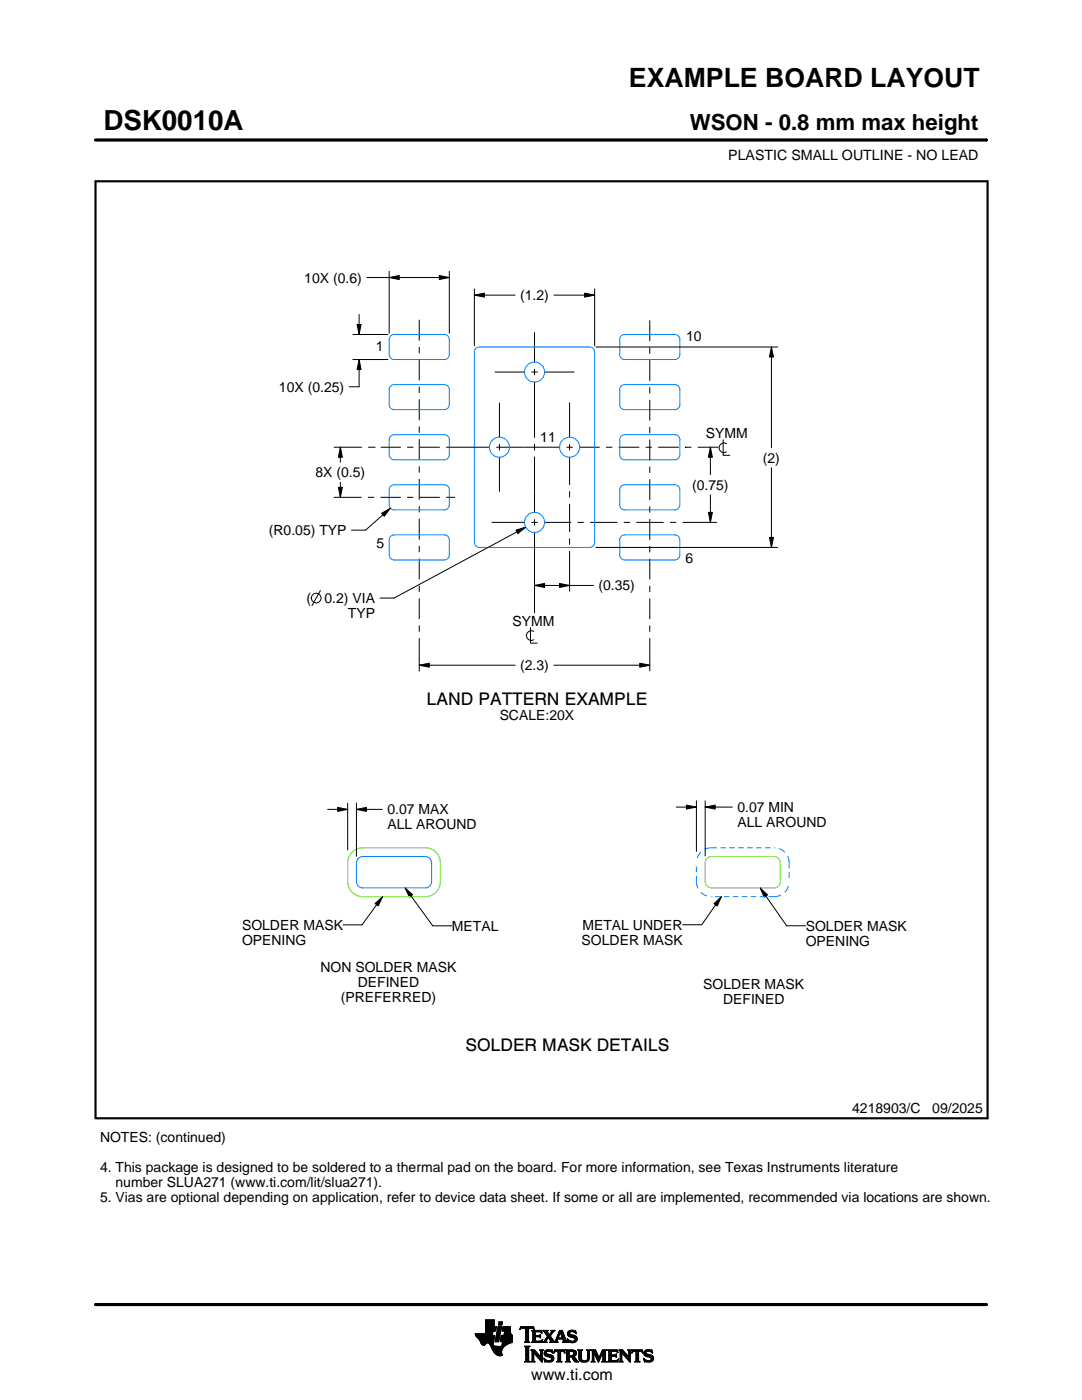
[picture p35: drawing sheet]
<svg xmlns="http://www.w3.org/2000/svg" width="216mm" height="279mm" viewBox="0 0 216 279" stroke-linecap="round" stroke-linejoin="round" font-family="sans-serif">
<defs><g id="words">
<text font-size="5.5" x="20.6" y="26">DSK0010A</text>
<text font-size="5.3" x="125.5" y="17.4">EXAMPLE BOARD LAYOUT</text>
<text font-size="4.4" x="137.7" y="26">WSON - 0.8 mm max height</text>
<g font-size="3.5">
<text x="85.1" y="140.6">LAND PATTERN EXAMPLE</text>
<text x="92.9" y="209.7">SOLDER MASK DETAILS</text>
</g>
<text font-size="3.2" x="106" y="275.3">www.ti.com</text>
<g font-size="2.8">
<text x="145.3" y="32">PLASTIC SMALL OUTLINE - NO LEAD</text>
<text x="60.7" y="56.4">10X (0.6)</text>
<text x="103.8" y="59.9">(1.2)</text>
<text x="75" y="70">1</text>
<text x="136.9" y="68.1">10</text>
<text x="55.7" y="78.2">10X (0.25)</text>
<text x="107.8" y="88.2">11</text>
<text x="140.9" y="87.4">SYMM</text>
<text x="63" y="95.3">8X (0.5)</text>
<text x="152.2" y="92.3">(2)</text>
<text x="138.1" y="97.8">(0.75)</text>
<text x="53.6" y="106.8">(R0.05) TYP</text>
<text x="75.1" y="109.4">5</text>
<text x="136.8" y="112.4">6</text>
<text x="119.4" y="117.8">(0.35)</text>
<text x="61.2" y="120.4">(</text>
<text x="64.8" y="120.4">0.2) VIA</text>
<text x="69.4" y="123.4">TYP</text>
<text x="102.2" y="124.8">SYMM</text>
<text x="103.8" y="133.8">(2.3)</text>
<text x="99.7" y="143.8">SCALE:20X</text>
<text x="77.3" y="162.5">0.07 MAX</text>
<text x="77.3" y="165.5">ALL AROUND</text>
<text x="147.1" y="162.1">0.07 MIN</text>
<text x="147.1" y="165.1">ALL AROUND</text>
<text x="48.3" y="185.6">SOLDER MASK</text>
<text x="90.2" y="185.8">METAL</text>
<text x="116.2" y="185.6">METAL UNDER</text>
<text x="160.8" y="185.8">SOLDER MASK</text>
<text x="48.3" y="188.6">OPENING</text>
<text x="116.1" y="188.6">SOLDER MASK</text>
<text x="160.8" y="188.8">OPENING</text>
<text x="63.9" y="194">NON SOLDER MASK</text>
<text x="71.4" y="197">DEFINED</text>
<text x="140.3" y="197.3">SOLDER MASK</text>
<text x="68" y="200">(PREFERRED)</text>
<text x="144.3" y="200.3">DEFINED</text>
<text x="20" y="227.9">NOTES: (continued)</text>
<text x="170" y="222.2">4218903/C</text>
<text x="186" y="222.2">09/2025</text>
<text x="20" y="233.9">4. This package is designed to be soldered to a thermal pad on the board. For more information, see Texas Instruments literature</text>
<text x="20" y="239.9">5. Vias are optional depending on application, refer to device data sheet. If some or all are implemented, recommended via locations are shown.</text>
<text x="23.1" y="236.9">number SLUA271 (www.ti.com/lit/slua271).</text>
</g>
</g></defs>
<g fill="none" stroke="#000" stroke-width=".2">
<path d="M19.1 27.9h177.7M196.8 27.7v.5M73.2 55.4h16.5M77.7 55.4l2-.4v.8zM77.7 54.1v12.4M87.7 55l2 .4-2 .4zM89.7 54.1v12.4M94.7 58.9l2-.4v.8zM94.7 57.7v11.3M94.7 58.9h8.1M110.5 58.9h8.2M116.7 58.5l2 .4-2 .4z"/>
<path d="M118.7 57.7v11.3M70.4 71.8h7M70.4 66.8h7M71.3 64.8h.8l-.4 2zM71.7 71.8l.4 2h-.8zM71.7 62.8v4M71.7 71.8v5.4h-2M83.7 63.8v4.2M83.7 69.2v1.3M83.7 71.7v4.2M83.7 77.2v1.2M83.7 79.7v4.2"/>
<path d="M98.7 74.3h6.1M106 74.3h1.3M106.7 66.3v6.1M106.7 73.6v1.3M106.7 76.1v11.3M108.5 74.3h6.1M118.9 69.3h36.3M129.7 63.9v4.2M129.7 69.3v1.3M129.7 71.9v4.1M129.7 77.3v1.2M129.7 79.8v4.1"/>
<path d="M153.9 69.3l.4 2h-.8zM153.9 69.3v20M66.7 89.3h5.5M66.7 99.3h5.5M67.5 97.3h.8l-.4 2zM67.9 89.3l.4 2h-.8zM67.9 89.3v3M67.9 96.3v3M73.4 99.3h1.3M73.5 89.3h1.2M74.7 89.3h.1M75.9 99.3h4.1"/>
<path d="M76 89.3h4M81.2 99.3h1.3M81.2 89.3h1.3M83.7 85.1v1.3M83.7 87.6v4.2M83.7 93.1v1.2M83.7 95.6v4.1M83.7 99.3h4.1M83.8 89.3h4M89 99.3h1.8M89 89.3h8.8M99 89.3h12.8"/>
<path d="M99.7 80.4v7M99.7 88.6v1.3M99.7 91.1v7M106.7 88.6v1.3M106.7 91.1v11.3M113 89.3h1.3M113.7 80.3v7.1M113.7 88.6v1.3M113.7 91.1v5.7M113.7 98v1.3M115.5 89.3h4.2M120.9 89.3h1.3"/>
<path d="M123.4 89.3h4.2M128.8 89.3h1.3M129.7 85.2v1.3M129.7 87.7v4.2M129.7 93.1v1.3M129.7 95.6v4.2M131.3 89.3h4.2M136.7 89.3h.1M136.7 89.3h1.3M139.2 89.3h4.1M141.8 89.3l.4 2h-.8zM141.8 89.3v5.5"/>
<path d="M141.8 98.8v5.5M144.3 87.8v3.1h1.3M145 88.5a.98 .98 0 0 0-1.5 .9 .98 .98 0 0 0 1.5 .8M153.9 93.3v16M63.9 117.9l-1.6 3M76.1 102.4l1.8-1-1.2 1.6zM77.9 101.4l-5 4.4h-2.8M83.7 101v1.3M83.7 103.5v4.2M83.7 108.9v1.3M83.7 111.5v4.1M83.7 116.9v1.2"/>
<path d="M83.7 119.4v4.2M98.1 104.3h6.7M102.9 105.8l2-.6-1.6 1.3zM104.9 105.2l-26.3 14.2h-2.8M106 104.3h1.3M106.7 116.8l2-.4v.8zM106.7 103.6v1.3M106.7 106.1v16.3M106.7 116.8h11.7M108.5 104.3h5.5M111.7 116.4l2 .4-2 .4zM113.7 100.5v5.7"/>
<path d="M113.7 107.4v1.3M113.7 110v8M115.2 104.3h1.3M117.8 104.3h5.4M118.9 109.3h36.3M124.5 104.3h1.2M127 104.3h5.4M129.7 101.1v1.2M129.7 103.6v4.1M129.7 109v1.2M129.7 111.5v4.2M129.7 116.9v1.3"/>
<path d="M129.7 119.4v4.2M133.7 104.3h1.2M136.2 104.3h6.8M141.4 102.3h.8l-.4 2zM153.5 107.3h.8l-.4 2zM83.7 132.8l2-.4v.8zM83.7 124.8v1.3M83.7 127.3v6.7M83.7 132.8h19.1M105.8 125.3v3h1.4M106.5 126a.98 .98 0 0 0-1.5 .8 .98 .98 0 0 0 1.5 .9M110.5 132.8h19.2"/>
<path d="M127.7 132.4l2 .4-2 .4zM129.7 124.8v1.3M129.7 127.4v6.6M139 159.8v10.1M140.7 159.8v11M65.4 161.5h4M67.4 161.1l2 .4-2 .4zM69.4 160.3v9.3M71.1 161.5l2-.4v.8zM71.1 160.3v10.6M71.1 161.5h5.2M76.3 178.9l-4.1 5.7h-3.8"/>
<path d="M80.8 177.2l1.5 1.4-.6 .4zM80.8 177.2l5.6 7.6h3.8M135 161.1h4M137 160.7l2 .4-2 .4zM140.7 161.1l2-.4v.8zM140.7 161.1h5.4M143.9 178.9l-3.9 5.7h-3.8M151.7 177.2l1.4 1.4-.6 .5zM151.7 177.2l5.3 7.6h3.8M74.8 180.3l1.5-1.4-.8 1.9zM142.5 180.4l1.4-1.5-.8 1.9zM94.8 266.2h3.5"/>
<path d="M94.8 266.3h3.5M94.9 266.4h3.3M94.9 266.5h3.8l-.2 1.2M94.9 266.5h3.8M95 266.6h3.7M95 266.7h3.7M95.1 266.8h3.6M95.2 266.9h3.4M95.3 267h3.3M95.4 267.1h3.2M95.5 267.2h3.1M95.6 267.3h3"/>
<path d="M95.7 267.4h2.8M95.7 267.5h2.8M95.8 267.6h2.7M95.8 267.7h2.7M95.9 267.8h2.6M95.9 267.9h2.5M95.9 268h2.5M96 268h1.1M96 268.1h1M96.1 268.2h.8M96.1 268.3h.7M96.2 268.4h.6"/>
<path d="M96.3 268.4h.4M96.9 266.1h1.4M96.9 266h1.4M96.9 265.9h1.4M96.9 265.8h1.5M96.9 265.7h1.5M96.9 264.7l2.2 .1-.2 .9h-.5l-.2 .8M96.9 265.6h2M96.9 265.5h2M96.9 265.4h2M96.9 265.3h2.1M96.9 265.2h2.1"/>
<path d="M96.9 265.1h2.1M96.9 265h2.1M96.9 264.9h2.1M96.9 264.8h2.2M96.9 264.6h1.7M96.9 264.5h1.7M96.9 264.4h1.7M96.9 264.3h1.7M96.9 264.2h1.7M96.9 264.1h1.7M96.9 264h1.7M96.9 263.9h1.7"/>
<path d="M96.9 263.8h1.7M96.9 263.7h1.7M96.9 263.6h1.7M96.9 263.5h1.7M96.9 263.4h1.7M97.5 268h.9M97.6 268.1h.8M97.7 268.2h.7M97.7 268.3h.7M97.8 268.4h.6M97.9 268.5h.6M97.9 268.6h.7"/>
<path d="M98 268.7h1.1M98 268.8h2.6M98 268.8h2.5M98.1 268.9h2.3M98.1 269h2.3M98.1 269.1h2.2M98.2 269.2h2.1M98.2 269.2h2M98.2 269.3h2M98.3 269.4h1.9M98.3 269.5h1.8M98.4 269.6h1.7"/>
<path d="M98.4 268v.4l.3 .2 2 .1M98.5 269.7h1.6M98.5 267.7l-.1 .3M98.5 269.8h1.6M98.6 269.9h1.5M98.6 264.8v-1.4h-1.7v2.8h-2.1l.1 .3 .8 .9 .6 1h.4l.5-.4 .4 .1 1 1.8 .8 .6h.8l-.1-1.1 .8-.9M98.6 270h1.5M98.7 270h1.4M98.8 270.1h1.3M98.8 267.7h.7M98.8 267.6h.7M98.8 267.5h.7"/>
<path d="M98.9 270.2h1.2M98.9 267.4h.7M98.9 267.3h.7M98.9 267.2h.7M98.9 267.1h.7M98.9 267h.7M98.9 270.3h1.3M99 266.9h.6M99 266.9h.7M99 266.8h.7M99 266.7h.7M99 266.6h.7"/>
<path d="M99 266.5h.7M99.1 270.4h1.1M99.1 266.4h.7M99.1 266.3h.7M99.1 266.2h.7M99.1 266.1h.7M99.1 266h.7M99.2 265.9h.7M99.2 265.8h.7M99.2 270.4h1M99.2 265.7h.7M99.2 265.6h.7"/>
<path d="M99.2 265.5h.7M99.3 265.4h.6M99.3 265.4h.7M99.3 265.3h.7M99.3 265.2h.7M99.3 265.1h.7M99.3 265h.7M99.4 270.5h.8M99.4 264.9h.7M99.4 264.8h.7M99.4 264.8h.7l-.6 3h-.7zM99.4 264.5l.2-.7h.7l-.2 .7h-.7"/>
<path d="M99.5 264.4h.6M99.5 264.3h.7M99.5 264.2h.7M99.5 264.1h.7M99.5 264h.7M99.5 263.9h.7M99.6 263.8h.7M99.8 270.6h.1M99.8 267.7h2.4M99.8 267.6h2.4M99.8 267.5h2.4M99.9 267.4h2.3"/>
<path d="M99.9 267.3h2.3M99.9 267.2h2.3M99.9 267.1h2.3M99.9 267h2.3M99.9 266.9h2.3M100 266.9h2.2M100 266.8h2.2M100 266.7h2.2M100 266.6h2.2M100 266.5h2.2M100.1 268.6h.7M100.2 268.5h.7"/>
<path d="M100.2 268.4h.8M100.2 268.4h.9M100.2 268.3h1M100.2 268.2h1.2M100.2 265.6h1.6M100.2 268.1h1.4M100.2 265.5h1.6M100.2 268h1.6M100.3 265.4h1.5M100.3 268h1.7M100.3 267.9h1.9M100.3 265.3h1.5"/>
<path d="M100.3 267.8h1.9M100.3 265.2h1.5M100.3 265.1h1.5M100.3 265h1.5M100.4 264.9h1.4M100.4 264.8h1.4M100.6 266.5l.1-.8h-.5l.2-.9h1.4l.1 1.1 .3 .6v1.4l-1.3 .6M100.6 266.4h1.5M100.6 266.3h1.4M100.6 266.2h1.4M100.6 266.1h1.3M100.7 266h1.2"/>
<path d="M100.7 265.9h1.2M100.7 265.8h1.1M100.7 265.7h1.1M102.2 266.5h-2.2l-.2 1.1 .1 .2h.4l-.2 .9M103.7 265.3h.1M103.8 265.2h.2M103.8 265h2.8M103.8 264.9h2.7M103.9 264.8h2.6M104.7 267.8h1M104.7 271.8h1.1M104.7 268.7h1"/>
<path d="M104.8 267.7h.7M104.8 271.7h.8M104.9 265.2h.6M104.9 268.9h.6M104.9 267.6h.6M104.9 267.5l-.2 .3M104.9 267.5h.6M104.9 267.4h.6M104.9 267.3h.6M104.9 267.2h.6M104.9 267.1h.6M104.9 267h.6"/>
<path d="M104.9 266.8h.6M104.9 266.7h.6M104.9 266.6h.6M104.9 266.5h.6M104.9 266.4h.6M104.9 266.3h.6M104.9 266.2h.6M104.9 266.1h.6M104.9 265.9h.6M104.9 265.8h.6M104.9 265.7h.6M104.9 265.6h.6"/>
<path d="M104.9 265.5h.6M104.9 265.4h.6M104.9 265.3h.6M104.9 271.5h.6M104.9 269h.6M104.9 271.4h.6M104.9 271.4v-2.4l-.2-.4h1.1l-.3 .4v2.4M104.9 271.4l-.2 .4h1.1l-.3-.4M104.9 271.3h.6M104.9 271.2h.6M104.9 271.1h.6M104.9 271h.6"/>
<path d="M104.9 270.9h.6M104.9 270.8h.6M104.9 270.6h.6M104.9 270.5h.6M104.9 270.4h.6M104.9 270.3h.6M104.9 270.2h.6M104.9 270.1h.6M104.9 270h.6M104.9 269.9h.6M104.9 269.8h.6M104.9 269.6h.6"/>
<path d="M104.9 269.5h.6M104.9 269.4h.6M104.9 269.3h.6M104.9 269.2h.6M104.9 269.1h.6M105.5 267.5l.2 .3M105.5 267.5v-2.3l.7-.1 .4 .3-.1-.6h-2.6l-.1 .6 .4-.3 .7 .1v2.3M105.7 267.8h-1M105.9 271.8h.8M105.9 269.4h.8M106.1 269.5h.7M106.1 267.8h2"/>
<path d="M106.1 271.7h.5M106.2 269.6h.7M106.2 271.5h.3M106.2 265.6h1.8M106.2 269.8h.8M106.2 271.4h.3M106.2 271.4l-.3 .4h.8l-.2-.4M106.2 271.3h.3M106.2 271.2h.3M106.2 271.1h.3M106.2 271h.3M106.2 270.9h.3"/>
<path d="M106.2 270.8h.3M106.2 270.6h.3M106.2 270.5h.3M106.2 270.4h.3M106.2 270.3h.3M106.2 270.2h.3M106.2 270.1h.3M106.2 270h1M106.2 269.9h.9M106.2 269.8v1.6M106.2 269.8l-.3-.4h.8l1.2 1.4M106.3 267.7h1.8"/>
<path d="M106.3 265.7h1.8M106.3 267.6h.6M106.3 265.8h.6M106.3 267.5l-.2 .3M106.3 267.5h.5M106.3 267.4h.5M106.3 267.3h.5M106.3 267.2h.5M106.3 267.1h.5M106.3 267h.5M106.3 266.8h.5M106.3 266.7h1.6"/>
<path d="M106.3 266.6h1.6M106.3 266.5h.5M106.3 266.4h.5M106.3 266.3h.5M106.3 266.2h.5M106.3 266.1h.5M106.3 265.9h.5M106.4 265.2h.2M106.5 270h.1M106.5 270v1.4M106.5 265.3h.1M106.6 270.1h.7"/>
<path d="M106.7 270.2h.7M106.8 270.3h.7M106.8 265.9l.2-.1h.6l.6 .2-.2-.5h-1.9l.2 .3v1.7M106.8 265.9v.6h.8l.3-.2v.7M106.9 270.4h.7M107 270.5h.7M107.1 270.6h.7M107.2 270.8h1M107.3 270.9h.9M107.4 271h.8M107.5 271.1h.7M107.6 271.2h.6"/>
<path d="M107.6 266.5h.3M107.7 271.3h.5M107.7 269.4h.7M107.7 266.8h.2M107.7 267.6h.5M107.8 266.4h.1M107.8 271.4h.4M107.8 267h.1M107.8 265.8h.3M107.8 269.5h.5M107.9 271.5h.3M107.9 269.6h.3"/>
<path d="M107.9 267l-.3-.2h-.8l.1 .8h.9l.5-.2M107.9 269.8h.3M107.9 270.6h.3M107.9 270.5h.3M107.9 270.4h.3M107.9 270.3h.3M107.9 270.2h.3M107.9 270.1h.3M107.9 270h.3M107.9 269.9h.3M107.9 269.8v1M107.9 269.8l-.2-.4h.7l-.2 .4"/>
<path d="M108 271.7h.2M108 265.9h.1M108 267.5h.2M108.1 271.8h.1M108.1 266.1h.1M108.2 267.4h.1M108.2 269.8v2.1l-1.7-1.9M108.2 267.8h.9M108.3 267.4l-.2 .5-2-.1M108.3 265.6h1M108.5 267.7h.5M108.5 271.1l.8 .4h.5l.2-.2-.1-.3-1-.4-.3-.3 .1-.7 .8-.2 .5 .1 .2-.1 .1 .6-.9-.3-.3 .1-.1 .3 1.3 .4 .2 .6"/>
<path d="M108.5 271.1h.1M108.5 265.7h.7M108.5 271.2h.2M108.6 271.3h.2M108.6 270.1h.4M108.6 270h.4M108.6 270.2h.6M108.6 267.6h.4M108.6 271.4h.4M108.6 269.9h.4M108.6 270.3h1M108.6 265.8h.7"/>
<path d="M108.6 271.5h.8M108.6 269.8h.5M108.7 271.7h1.5M108.7 270.4h1.3M108.7 267.5h.3M108.7 271.8h.1M108.7 265.9h.6M108.7 269.6h1.5M108.8 267.4h.3M108.8 270.5h1.5M108.8 266.1h.6M108.8 269.5h1.4"/>
<path d="M108.8 267.3h.4M108.9 266.2h.6M108.9 267.2h.4M108.9 266.3h.6M108.9 270.6h1.5M109 267.1h.3M109 266.4h1M109.1 271.8h.9M109.1 269.4h.7M109.1 267h.9M109.1 266.5h.8M109.1 267.8h-.9"/>
<path d="M109.2 266.8h.8M109.2 266.6h.6M109.2 266.7h.7M109.2 266.7l-.6 .9-.4 .2M109.3 270.8h1.1M109.5 267.1h.6M109.6 267.2h.6M109.7 271.5h.7M109.7 267.3h.6M109.7 267.8l.2-.1-.5-.8-.4 .8 .1 .1M109.7 267.8h1.6M109.7 266.3h.4"/>
<path d="M109.7 267.4h.6M109.8 270.9h.7M109.8 266.2h.3M109.8 266.6l.9 1.2 1-2.3h.5l.8 2.1 .3 .2M109.8 267.5h.6M109.9 266.1h.3M109.9 269.8h.4M109.9 267.6h.6M109.9 267.7h.7M109.9 271.4h.5M109.9 265.9h.4M110 271h.5"/>
<path d="M110 265.6h.7M110 265.9l-.4 .5-.4-.6 .2-.3h-1.1l.9 1.2M110 265.9l.1-.2-.2-.2h.8l-.9 1.1M110 271.3h.5M110 265.8h.4M110 271.1h.5M110 271.2h.5M110.1 269.4h.1M110.1 265.7h.4M110.1 269.9h.2M110.2 270h.1M110.5 270h.1"/>
<path d="M110.5 269.9h.2M110.5 271.1l-.3 .6-.7 .2-.6-.2-.2 .1-.2-.7M110.5 269.8h.3M110.6 269.6h2.1M110.6 269.5h2M110.6 269.4h2M110.7 267.7h.5M110.8 267.6h.4M110.9 267.5h.3M110.9 267.4h.3M111 267.3h.3M111 267.2h1.8"/>
<path d="M111 267.1h1.8M111.1 267h.3M111.1 271.8h1M111.1 266.8h.4M111.2 266.7h.3M111.2 267.5l.1-.2h1l.1 .2M111.2 267.5v.3h.1M111.2 266.6h.3M111.3 266.5h.3M111.3 271.7h.6M111.3 266.4h.3M111.3 271.5h.6"/>
<path d="M111.3 267.8h-1.6M111.3 269.8h.6M111.4 266.3h.3M111.4 271.4h.5M111.4 271.4l-.1-1.7h-.4l-.4 .4 .2-.7h1.9l.1 .7-.4-.4h-.4v1.7M111.4 270.5h.5M111.4 270.4h.5M111.4 270.3h.5M111.4 270.2h.5M111.4 270.1h.5M111.4 270h.5M111.4 269.9h.5"/>
<path d="M111.4 271.4l-.3 .4h1l-.2-.4M111.4 271.3h.5M111.4 271.2h.5M111.4 271.1h.5M111.4 271h.5M111.4 270.9h.5M111.4 270.8h.5M111.4 270.6h.5M111.4 266.2h.3M111.4 266.1h.4M111.5 265.9h.9M111.5 265.8h.8"/>
<path d="M111.6 265.7h.7M111.6 265.6h.6M111.8 265.9l.4 1.1h-.8zM111.9 266.1h.5M111.9 266.2h.5M111.9 266.3h.6M112 266.4h.5M112 266.5h.6M112.1 266.6h.5M112.1 266.7h.6M112.1 266.8h.6M112.2 267h.5"/>
<path d="M112.2 267.8h1.1M112.3 267.3h.6M112.3 267.4h.6M112.4 267.5h.6M112.4 267.5v.3h-.2M112.4 269.8h.3M112.4 267.6h.6M112.4 267.7h.7M112.6 269.9h.1M112.6 270h.2M112.8 271.8h1M112.8 269.4h1.6"/>
<path d="M113 269.5h1.7M113 271.7h.7M113 269.6h1.9M113 271.5h.6M113 269.8h.6M113 271.4h.6M113 271.4l-.2 .4h1l-.2-.4M113 271.3h.6M113 271.2h.6M113 271.1h.6M113 271h.6M113 270.9h.6"/>
<path d="M113 270.8h1.5M113 270.6h1.6M113 270.5h1.8M113 270.4h.6M113 270.3h.6M113 270.2h.6M113 270.1h.6M113 270h.6M113 269.9h.6M113 269.8v1.6M113 269.8l-.2-.4h1.5l.5 .2 .2 .3v.4l-.2 .3-.4 .1M113.2 267.3h.2"/>
<path d="M113.2 267.4h.3M113.2 266.2h.5M113.2 266.3h.6M113.2 266.1h.5M113.3 267.5h.3M113.3 267.8h-1.1M113.3 266.4h.9M113.3 265.9h.4M113.3 267.6h.6M113.3 266.5h1.3M113.3 267.7h1.6M113.3 265.8h.5"/>
<path d="M113.3 267.8h.2M113.4 266.6h1.5M113.4 265.7h1.5M113.4 265.7l.5-.2 .7 .1 .2-.1 .1 .7-.7-.4h-.4l-.1 .3 .1 .2 .9 .2 .4 .3 .1 .5-.3 .5-.6 .2-.7-.2-.2 .1-.2-.7 .9 .5 .4-.1 .2-.3-.1-.3-1.2-.4-.2-.5zM113.5 266.7h1.5M113.5 265.6h1.4M113.6 271.4v-.6h.4l.7 .9 .8 .1M113.6 269.9l.1-.2 .7 .2v.4l-.4 .2M113.6 269.9v.6M113.7 267.8h1.1M113.8 266.8h1.3M113.8 265.5h.6"/>
<path d="M114 268h.4M114.1 270.9h.6M114.2 271h.6M114.2 271.1h.7M114.3 271.2h.6M114.3 267h.8M114.3 269.8h.7M114.3 270.4h.6M114.4 271.3h.6M114.4 270.7l1.1 1.1M114.4 270.7h.1M114.4 271.4h.7"/>
<path d="M114.4 269.9h.6M114.4 270.3h.6M114.5 267.6h.5M114.5 270.2h.5M114.5 270h.5M114.5 265.8h.4M114.5 270.1h.5M114.5 271.5h.7M114.6 271.7h.7M114.6 267.1h.6M114.6 267.5h.5M114.7 267.2h.5"/>
<path d="M114.7 267.4h.5M114.7 265.9h.3M114.7 267.3h.5M114.7 271.8h.8M114.8 266.1h.2M114.9 266.2h.1M115.3 269.4h.9M115.4 269.5h.7M115.5 269.6h.5M115.5 269.8h.5M115.5 269.8v1.4l.4 .5 .6 .2 .6-.1 .4-.3 .1-.5M115.5 271h.5"/>
<path d="M115.5 270.9h.5M115.5 270.8h.5M115.5 270.6h.5M115.5 270.5h.5M115.5 270.4h.5M115.5 270.3h.5M115.5 270.2h.5M115.5 270.1h.5M115.5 270h.5M115.5 269.9h.5M115.5 269.8l-.2-.4h.9l-.2 .4M115.5 271.1h.5"/>
<path d="M115.5 271.2h.5M115.5 271.3h.6M115.6 271.4h.6M115.7 271.5h.8M115.8 271.7h1.5M116 271l.2 .4 .4 .2 .5-.2 .2-.4M116 269.8v1.2M116 271.8h1.1M116.8 271.5h.6M117 269.4h.8M117.1 271.4h.4M117.2 269.5h.5"/>
<path d="M117.2 271.3h.4M117.2 269.6h.4M117.2 271.2h.4M117.2 271.1h.4M117.3 269.8h.3M117.3 271h.3M117.3 270.9h.3M117.3 270.8h.3M117.3 270.6h.3M117.3 270.5h.3M117.3 270.4h.3M117.3 270.3h.3"/>
<path d="M117.3 270.2h.3M117.3 270.1h.3M117.3 270h.3M117.3 269.9h.3M117.6 269.8l.2-.4h-.8l.2 .3 .1 1.3M117.6 269.8v1.2M118 271.8h.7M118 269.4h.8M118.1 269.5h.8M118.1 271.7h.5M118.2 269.6h.7M118.2 271.5h.3"/>
<path d="M118.2 269.8h.8M118.2 271.4h.3M118.2 269.8l-.2-.4h.8l.7 1.6 .7-1.6h.9l-.3 .4M118.2 271.4l-.2 .4h.7l-.2-.4M118.2 271.3h.3M118.2 271.2h.3M118.2 271.1h.3M118.2 271h.3M118.2 270.9h.3M118.2 270.8h.3M118.2 270.6h.3M118.2 270.5h.3"/>
<path d="M118.2 270.4h.3M118.2 270.3h.3M118.2 270.2h.3M118.2 270.1h.3M118.2 270h.9M118.2 269.9h.8M118.2 269.8v1.6M118.6 270.1h.5M118.6 270.2h.6M118.7 270.3h.5M118.7 270.4h.6M118.8 270.5h.5"/>
<path d="M118.8 270.6h.6M118.9 270.8h.5M118.9 270.9h.6M119 271h.8M119 271.1h.8M119.1 271.2h.6M119.1 271.3h.6M119.2 271.4h.4M119.2 271.5h.4M119.3 271.7h.2M119.3 271.8h.2M119.6 270.9h.3"/>
<path d="M119.6 270.8h.3M119.7 270.6h.3M119.7 270.5h.3M119.8 270.4h.3M119.8 270.3h.3M119.9 270.2h.3M119.9 270.1h.3M120 270h.8M120 269.9h.8M120 269.8h.8M120.1 271.8h1M120.1 269.6h.7"/>
<path d="M120.1 269.5h.8M120.2 269.4h.9M120.2 271.7h.7M120.3 271.5h.5M120.3 271.4h.5M120.3 271.4l-.2 .4h1l-.3-.4M120.3 271.4v-1.5l-.9 2-.9-2v1.5M120.3 271.3h.5M120.3 271.2h.5M120.3 271.1h.5M120.3 271h.5M120.3 270.9h.5"/>
<path d="M120.3 270.8h.5M120.3 270.6h.5M120.3 270.5h.5M120.3 270.4h.5M120.3 270.3h.5M120.3 270.2h.5M120.3 270.1h.5M120.8 269.8v1.6M121.2 271.8h2M121.2 269.4h1.9M121.4 269.5h1.8M121.4 271.7h1.9"/>
<path d="M121.5 269.6h1.7M121.5 271.5h1.8M121.5 269.8h.5M121.5 271.4h.5M121.5 269.8l-.3-.4h1.9l.2 .6M121.5 269.9h.5M121.5 269.8v1.6M121.5 271.3h.5M121.5 271.2h.5M121.5 271.1h.5M121.5 271h.5M121.5 270.9h.5"/>
<path d="M121.5 270.8h.5M121.5 270.6h1.5M121.5 270.5h1.5M121.5 270.4h1.5M121.5 270.3h.5M121.5 270.2h.5M121.5 270.1h.5M121.5 270h.5M122.6 270.4l.4-.2v.7l-.2-.2h-.8v.8h.2M122.9 270.8h.1M122.9 270.3h.1M123 269.8h.3"/>
<path d="M123.1 271.4h.3M123.2 269.9h.1M123.3 270h.1M123.3 270l-.4-.3h-.8l-.1 .7M123.3 271.3h.1M123.4 271.2h.1M123.4 271.2l-.2 .6h-2l.3-.4M123.4 271.2l-.3 .3h-.4M123.5 271.8h.8M123.5 269.4h.7M123.6 269.5h.7M123.7 271.7h.5"/>
<path d="M123.7 269.6h.7M123.7 271.5h.4M123.7 269.8h.8M123.7 271.4h.4M123.7 271.4l-.2 .4h.8l-.2-.4M123.7 271.3h.4M123.7 271.2h.4M123.7 271.1h.4M123.7 271h.4M123.7 270.9h.4M123.7 270.8h.4M123.7 270.6h.4"/>
<path d="M123.7 270.5h.4M123.7 270.4h.4M123.7 270.3h.4M123.7 270.2h.4M123.7 270.1h.4M123.7 270h1M123.7 269.9h.9M123.7 269.8v1.6M123.7 269.8l-.2-.4h.7l1.2 1.4 .1-1M124.1 270v1.4M124.1 270h.1M124.2 270.1h.6"/>
<path d="M124.2 270.2h.7M124.3 270.3h.7M124.4 270.4h.7M124.5 270.5h.7M124.6 270.6h.7M124.7 270.8h1.1M124.8 270.9h1M124.9 271h.9M125 271.1h.8M125.1 271.2h.7M125.2 271.3h.6M125.2 269.4h.8"/>
<path d="M125.3 271.4h.5M125.4 269.5h.5M125.4 271.5h.4M125.4 269.6h.4M125.5 269.8h.3M125.5 269.8l-.3-.4h.8l-.2 .4M125.5 270.4h.3M125.5 270.3h.3M125.5 270.2h.3M125.5 270.1h.3M125.5 270h.3M125.5 269.9h.3"/>
<path d="M125.5 270.6h.3M125.5 270.5h.3M125.5 271.7h.3M125.6 271.8h.2M125.8 269.8v2.1l-1.7-1.9M126 270h.1M126.1 269.9h.1M126.1 269.8h.3M126.1 269.6h2.1M126.2 269.5h2M126.2 269.4h2M126.6 271.8h1.1"/>
<path d="M126.9 271.7h.6M126.9 271.5h.5M126.9 269.8h.5M126.9 271.4h.5M126.9 271.4v-1.7h-.5l-.3 .4 .1-.7h1.9l.2 .7-.4-.4h-.5v1.7M126.9 270.5h.5M126.9 270.4h.5M126.9 270.3h.5M126.9 270.2h.5M126.9 270.1h.5M126.9 270h.5M126.9 269.9h.5"/>
<path d="M126.9 271.4l-.3 .4h1.1l-.3-.4M126.9 271.3h.5M126.9 271.2h.5M126.9 271.1h.5M126.9 271h.5M126.9 270.9h.5M126.9 270.8h.5M126.9 270.6h.5M128 269.8h.3M128.1 269.9h.2M128.2 270h.1M128.4 271.1h.1"/>
<path d="M128.4 271.2h.2M128.5 271.3h.2M128.5 270.1h.4M128.5 270h.4M128.5 270.2h.6M128.5 271.4h.4M128.5 269.9h.4M128.5 270.3h1M128.5 271.5h.8M128.5 269.8h.5M128.6 271.7h1.5M128.6 270.4h1.3"/>
<path d="M128.6 271.8h.1M128.6 269.6h1.5M128.7 270.5h1.5M128.7 269.5h1.4M128.8 270.6h1.5M128.9 271.8h1M129 269.4h.7M129.1 270.8l-.6-.4 .1-.7 .5-.3 .8 .1 .2-.1 .1 .7-.8-.4-.4 .1-.1 .2 1.3 .5 .2 .6M129.1 270.8l.8 .2v.4l-.7 .1-.8-.4M129.2 270.8h1.1M129.6 271.5h.7M129.6 270.9h.8"/>
<path d="M129.8 269.8h.4M129.8 271.4h.5M129.9 271h.5M129.9 271.3h.5M129.9 271.1h.5M129.9 271.2h.5M129.9 269.4h.2M130 269.9h.2M130.1 270h.1M130.4 271.1l-.3 .6-.7 .2-.6-.2-.2 .1-.2-.7"/>
<circle cx="63.1" cy="119.4" r=".98"/>
</g>
<g fill="#000">
<path d="M77.7 55.4l2-.4v.8zM87.7 55l2 .4-2 .4zM94.7 58.9l2-.4v.8zM116.7 58.5l2 .4-2 .4zM71.7 71.8l.4 2h-.8zM71.3 64.8h.8l-.4 2zM153.9 69.3l.4 2h-.8zM67.9 89.3l.4 2h-.8zM67.5 97.3h.8l-.4 2zM141.8 89.3l.4 2h-.8zM76.1 102.4l1.8-1-1.2 1.6zM102.9 105.8l2-.6-1.6 1.3z"/>
<path d="M106.7 116.8l2-.4v.8zM111.7 116.4l2 .4-2 .4zM141.4 102.3h.8l-.4 2zM153.5 107.3h.8l-.4 2zM83.7 132.8l2-.4v.8zM127.7 132.4l2 .4-2 .4zM67.4 161.1l2 .4-2 .4zM71.1 161.5l2-.4v.8zM74.8 180.3l1.5-1.4-.8 1.9zM80.8 177.2l1.5 1.4-.6 .4zM137 160.7l2 .4-2 .4zM140.7 161.1l2-.4v.8z"/>
<path d="M142.5 180.4l1.4-1.5-.8 1.9zM151.7 177.2l1.4 1.4-.6 .5z"/>
</g>
<path d="M19.1 36.2h178v187h-178z" fill="none" stroke="#000" stroke-width=".43"/>
<path d="M19 27.9h177.8M19 260.3h177.8" fill="none" stroke="#000" stroke-width=".63"/>
<g fill="none" stroke="#0080ff" stroke-width=".2">
<path d="M77.9 67l.8-.2h10a1 1 0 0 1 1 1v3a1 1 0 0 1-1 1h-10a1 1 0 0 1-1-1v-3zM77.9 77l.8-.2h10a1 1 0 0 1 1 1v3a1 1 0 0 1-1 1h-10a1 1 0 0 1-1-1v-3zM94.9 69.5l.8-.2h22a1 1 0 0 1 1 1v38a1 1 0 0 1-1 1h-22a1 1 0 0 1-1-1v-38zM123.9 67l.8-.2h10a1 1 0 0 1 1 1v3a1 1 0 0 1-1 1h-10a1 1 0 0 1-1-1v-3zM123.9 77l.8-.2h10a1 1 0 0 1 1 1v3a1 1 0 0 1-1 1h-10a1 1 0 0 1-1-1v-3zM77.9 87l.8-.2h10a1 1 0 0 1 1 1v3a1 1 0 0 1-1 1h-10a1 1 0 0 1-1-1v-3zM77.9 97l.8-.2h10a1 1 0 0 1 1 1v3a1 1 0 0 1-1 1h-10a1 1 0 0 1-1-1v-3zM123.9 87l.8-.2h10a1 1 0 0 1 1 1v3a1 1 0 0 1-1 1h-10a1 1 0 0 1-1-1v-3zM123.9 97l.8-.2h10a1 1 0 0 1 1 1v3a1 1 0 0 1-1 1h-10a1 1 0 0 1-1-1v-3zM77.9 107l.8-.2h10a1 1 0 0 1 1 1v3a1 1 0 0 1-1 1h-10a1 1 0 0 1-1-1v-3zM123.9 107l.8-.2h10a1 1 0 0 1 1 1v3a1 1 0 0 1-1 1h-10a1 1 0 0 1-1-1v-3zM71.4 171.5l.6-.5 .4-.1h12.5a1.25 1.25 0 0 1 1.2 1.3v3.7a1.25 1.25 0 0 1-1.2 1.3h-12.5a1.25 1.25 0 0 1-1.3-1.3v-3.7z"/>
<path d="M139 174.8v1.6l.3 .9M139 172.9v1.2M139.3 177.3h.1M139.8 170.1l-.7 1.2M139.8 178.1l1.2 .7M142 178.9h.1M142.7 178.9h1M143 169.2h-1.4l-1 .3M143.7 169.2h1.1M144.5 178.9h1M145.5 169.2h1.1M146.2 178.9h1.1"/>
<path d="M147.3 169.2h1.1M148 178.9h1.1M149.1 169.2h1.1M149.8 178.9h1.1M150.9 169.2h1.1M151.6 178.9h1.1M152.7 169.2h1M154.5 169.2h.1M155.4 169.3l1.2 .8M155.8 178.6l-.9 .3h-1.5M157.1 170.8l.3 1 .1 1.5M157.3 176.9l-.7 1.2"/>
<path d="M157.5 174.1v1.1"/>
<circle cx="106.7" cy="74.3" r="2"/>
<circle cx="99.7" cy="89.3" r="2"/>
<circle cx="113.7" cy="89.3" r="2"/>
<circle cx="106.7" cy="104.3" r="2"/>
</g>
<path d="M70.5 169.9l1.2-.6 .7-.1h12.5a3 3 0 0 1 3 3v3.7a3 3 0 0 1-3 3h-12.5a3 3 0 0 1-3-3v-3.7a2.99 2.99 0 0 1 1.1-2.3zM141.2 171.2l.8-.3h12.5a1.25 1.25 0 0 1 1.2 1.3v3.7a1.25 1.25 0 0 1-1.2 1.3h-12.5a1.25 1.25 0 0 1-1.3-1.3v-3.7l.1-.4z" fill="none" stroke="#6ef200" stroke-width=".2"/>
<use href="#words"/>
</svg>
